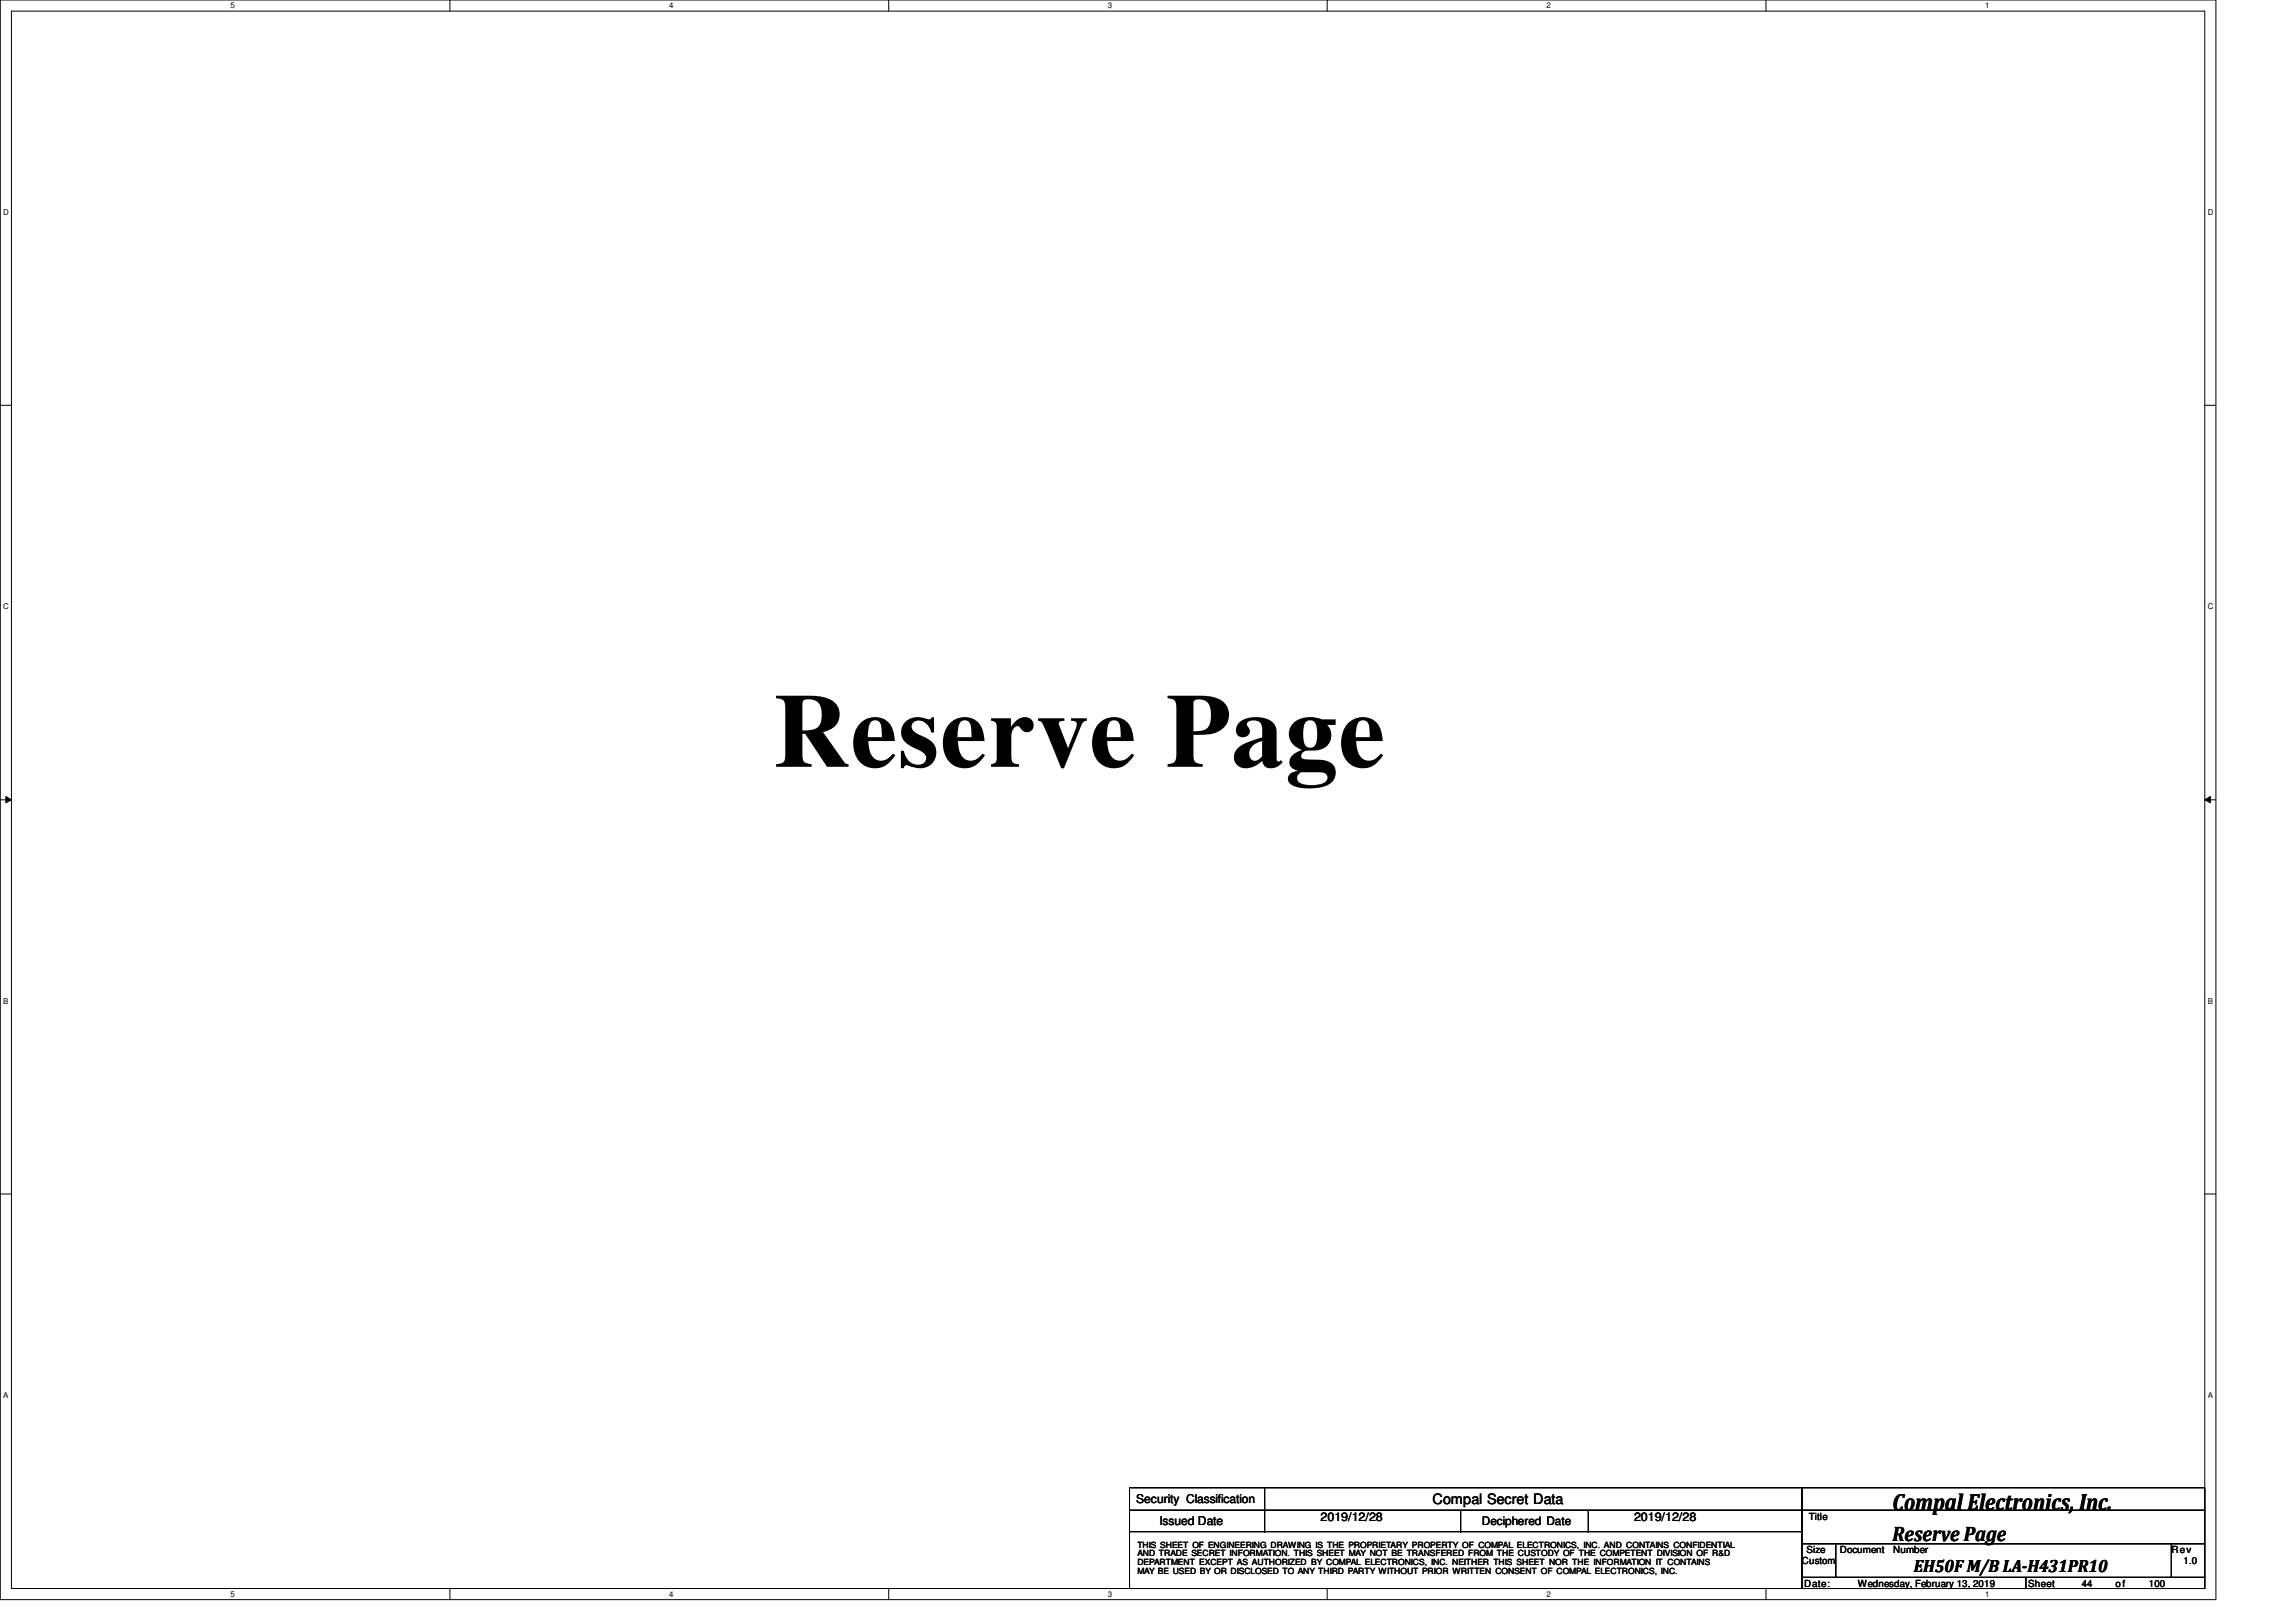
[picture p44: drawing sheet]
<svg xmlns="http://www.w3.org/2000/svg" width="297mm" height="210mm" viewBox="0 0 297 210" stroke-linecap="round" stroke-linejoin="round" font-family="sans-serif">
<defs><g id="words">
<text font-size="13.9" x="99.9" y="99.2">Reserve Page</text>
<text font-size="3" x="244.8" y="195.4">Compal Electronics, Inc.</text>
<text font-size="2.7" x="244.8" y="199.5">Reserve Page</text>
<text font-size="2.3" x="247.6" y="203.4">EH50F M/B LA-H431PR10</text>
<text font-size="1.9" x="185.3" y="194.7">Compal Secret Data</text>
<g font-size="1.6">
<text x="147" y="194.6">Security Classification</text>
<text x="150" y="197.3">Issued Date</text>
<text x="170.9" y="196.9">2019/12/28</text>
<text x="211.4" y="196.9">2019/12/28</text>
</g>
<text font-size="1.5" x="191.7" y="197.4">Deciphered Date</text>
<g font-size="1.3">
<text x="234" y="196.8">Title</text>
<text x="233.1" y="202.4">Custom</text>
<text x="233.7" y="201">Size</text>
<text x="238" y="201">Document</text>
<text x="244.9" y="201">Number</text>
<text x="280.9" y="201">Rev</text>
<text x="282.5" y="202.4">1.0</text>
<text x="233.4" y="205.3">Date:</text>
<text x="240.4" y="205.3">Wednesday, February 13, 2019</text>
<text x="262.4" y="205.3">Sheet</text>
<text x="269.3" y="205.3">44</text>
<text x="273.7" y="205.3">o f</text>
<text x="278" y="205.3">100</text>
</g>
<g font-size="1.1">
<text x="147.1" y="202.6">DEPARTMENT EXCEPT AS AUTHORIZED BY COMPAL ELECTRONICS, INC. NEITHER THIS SHEET NOR THE INFORMATION IT CONTAINS</text>
<text x="147.1" y="203.7">MAY BE USED BY OR DISCLOSED TO ANY THIRD PARTY WITHOUT PRIOR WRITTEN CONSENT OF COMPAL ELECTRONICS, INC.</text>
<text x="147.1" y="200.3">THIS SHEET OF ENGINEERING DRAWING IS THE PROPRIETARY PROPERTY OF COMPAL ELECTRONICS, INC. AND CONTAINS CONFIDENTIAL</text>
<text x="147.1" y="201.4">AND TRADE SECRET INFORMATION. THIS SHEET MAY NOT BE TRANSFERED FROM THE CUSTODY OF THE COMPETENT DIVISION OF R&amp;D</text>
</g>
<g font-size="1">
<text x="29.8" y="1.1">5</text>
<text x="86.6" y="1.1">4</text>
<text x="143.3" y="1.1">3</text>
<text x="200.1" y="1.1">2</text>
<text x="256.8" y="1.1">1</text>
<text x=".4" y="27.8">D</text>
<text x="285.6" y="27.8">D</text>
<text x=".4" y="78.8">C</text>
<text x="285.6" y="78.8">C</text>
<text x=".4" y="129.9">B</text>
<text x="285.6" y="129.9">B</text>
<text x=".4" y="180.9">A</text>
<text x="285.6" y="180.9">A</text>
<text x="29.8" y="206.6">5</text>
<text x="86.6" y="206.6">4</text>
<text x="143.3" y="206.6">3</text>
<text x="200.1" y="206.6">2</text>
<text x="256.8" y="206.6">1</text>
</g>
</g></defs>
<path d="M0 0h286.7v207h-286.7zM1.5 1.4h283.7v204.2h-283.7z" fill="none" stroke="#000" stroke-width=".13"/>
<g fill="#fff">
<path d="M29.8 .2h.6v1.1h-.6z"/>
<path d="M29.8 205.7h.6v1.2h-.6z"/>
</g>
<path d="M58.2 0v1.4M58.2 205.6v1.4" fill="none" stroke="#000" stroke-width=".13"/>
<g fill="#fff">
<path d="M86.6 .2h.5v1.1h-.5z"/>
<path d="M86.6 205.7h.5v1.2h-.5z"/>
</g>
<path d="M115 0v1.4M115 205.6v1.4" fill="none" stroke="#000" stroke-width=".13"/>
<g fill="#fff">
<path d="M143.3 .2h.6v1.1h-.6z"/>
<path d="M143.3 205.7h.6v1.2h-.6z"/>
</g>
<path d="M171.7 0v1.4M171.7 205.6v1.4" fill="none" stroke="#000" stroke-width=".13"/>
<g fill="#fff">
<path d="M200.1 .2h.5v1.1h-.5z"/>
<path d="M200.1 205.7h.5v1.2h-.5z"/>
</g>
<path d="M228.5 0v1.4M228.5 205.6v1.4" fill="none" stroke="#000" stroke-width=".13"/>
<g fill="#fff">
<path d="M256.8 .2h.6v1.1h-.6z"/>
<path d="M256.8 205.7h.6v1.2h-.6z"/>
<path d="M.4 26.9h.7v1.2h-.7z"/>
<path d="M285.6 26.9h.7v1.2h-.7z"/>
<path d="M.4 77.9h.7v1.2h-.7z"/>
<path d="M285.6 77.9h.7v1.2h-.7z"/>
</g>
<path d="M0 52.5h1.5M285.2 52.5h1.5" fill="none" stroke="#000" stroke-width=".13"/>
<g fill="#fff">
<path d="M.4 129h.7v1.1h-.7z"/>
<path d="M285.6 129h.7v1.1h-.7z"/>
</g>
<path d="M0 103.5h1.5M.8 103.1l.7 .4-.7 .4zM285.2 103.5l.8-.4v.8zM285.2 103.5h1.5" fill="none" stroke="#000" stroke-width=".13"/>
<path d="M.8 103.1l.7 .4-.7 .4zM285.2 103.5l.8-.4v.8z" fill="#000"/>
<g fill="#fff">
<path d="M.4 180h.7v1.1h-.7z"/>
<path d="M285.6 180h.7v1.1h-.7z"/>
</g>
<g fill="none" stroke="#000" stroke-width=".13">
<path d="M0 154.5h1.5M285.2 154.5h1.5M146.1 198.2h87v7.4h-87zM146.1 192.5h87v3h-87zM146.1 195.5h87v2.7h-87zM163.6 192.5v5.7M163.6 198.2h.1M163.6 195.5h.1M189 195.5v2.7M189 198.2h.1M205.5 195.5v2.7M205.5 198.2h.1"/>
<path d="M233.1 192.5h52.1v3h-52.1zM233.1 195.5h52.1v4.3h-52.1zM233.1 199.8h4.4v4.3h-4.4zM237.5 199.8h43.4v4.3h-43.4zM280.9 199.8h4.3v4.3h-4.3zM233.1 204.1h29v1.5h-29zM262.1 204.1h23.1v1.5h-23.1z"/>
</g>
<use href="#words"/>
</svg>
